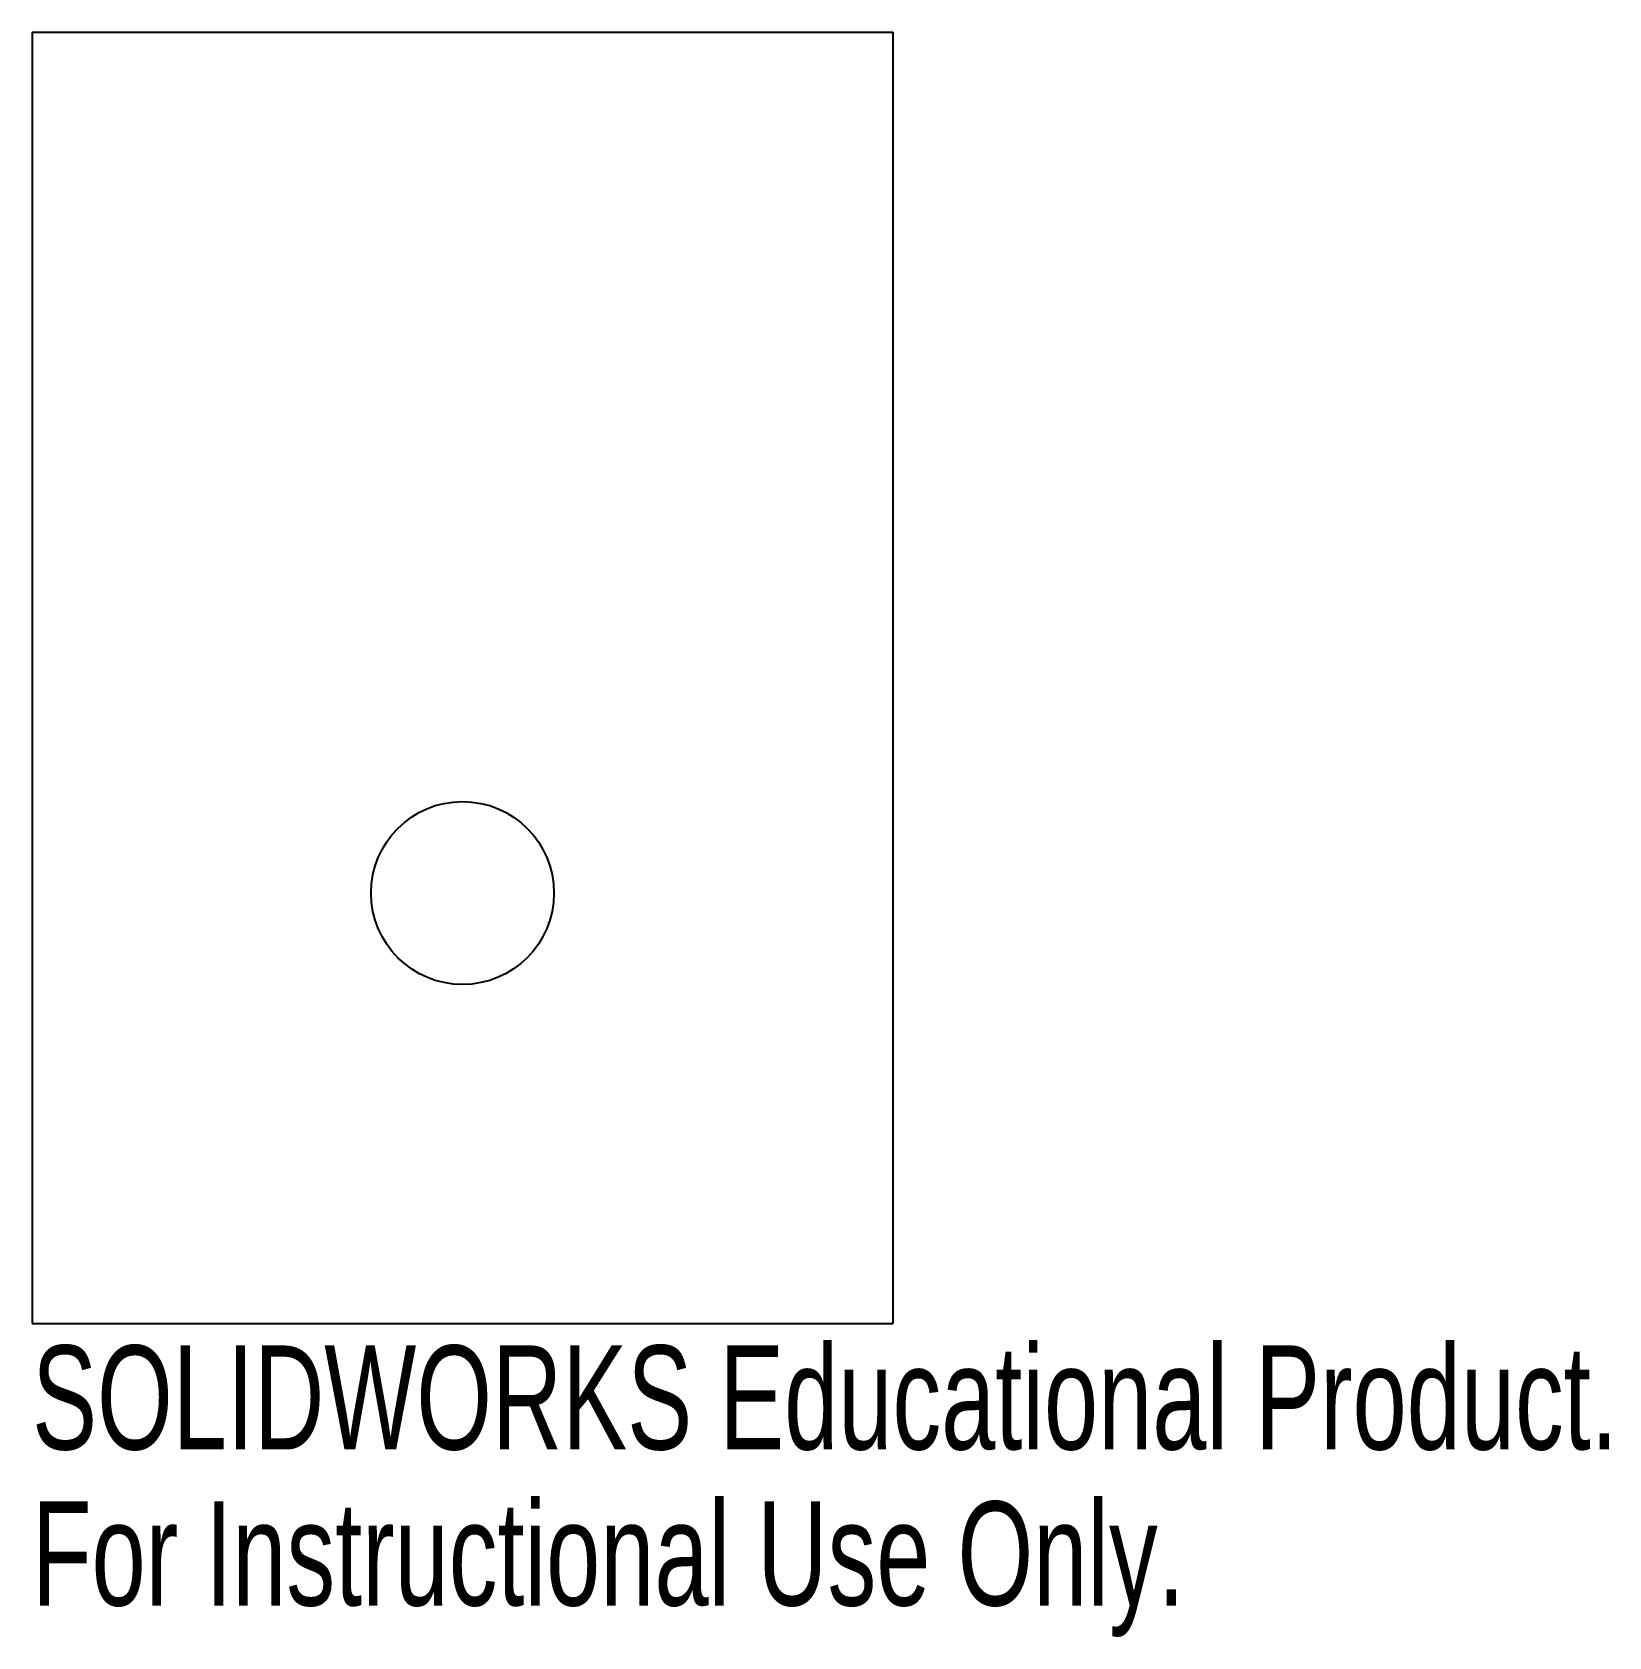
# Model space of a CAD drawing. Header units: millimetres. Extents: x 0 to 73.3, y -14.6 to 60.
import ezdxf

# ---------------------------------------------------------------- set-up
doc = ezdxf.new("R2010")
doc.units = ezdxf.units.MM
doc.layers.add('CORTE', color=7, linetype='Continuous')
doc.layers.add('INFORMACION_NO_CORTE', color=8, linetype='Continuous')
doc.styles.add('SLDTEXTSTYLE0', font='TXT', dxfattribs={"width": 0.7})

msp = doc.modelspace()

# ---------------------------------------------------------------- linework, layer by layer
at = {"layer": 'CORTE', "color": 7, "linetype": 'Continuous', "lineweight": 25}
for p, q in [((0, 60), (40, 60)), ((0, 60), (0, 0)), ((40, 60), (40, 0)), ((0, 0), (40, 0))]:
    msp.add_line(p, q, dxfattribs=at)
msp.add_circle((20, 20), 4.25, dxfattribs=at)

# ---------------------------------------------------------------- texts
at = {"layer": 'INFORMACION_NO_CORTE', "color": 7, "linetype": 'Continuous', "char_height": 4.83362, "attachment_point": 1, "style": 'SLDTEXTSTYLE0'}
for s, insert in [('SOLIDWORKS Educational Product.', (0, -1.02)), ('For Instructional Use Only.', (0, -8.27))]:
    msp.add_mtext(s, dxfattribs=dict(at, insert=insert))

doc.saveas('drawing.dxf')
